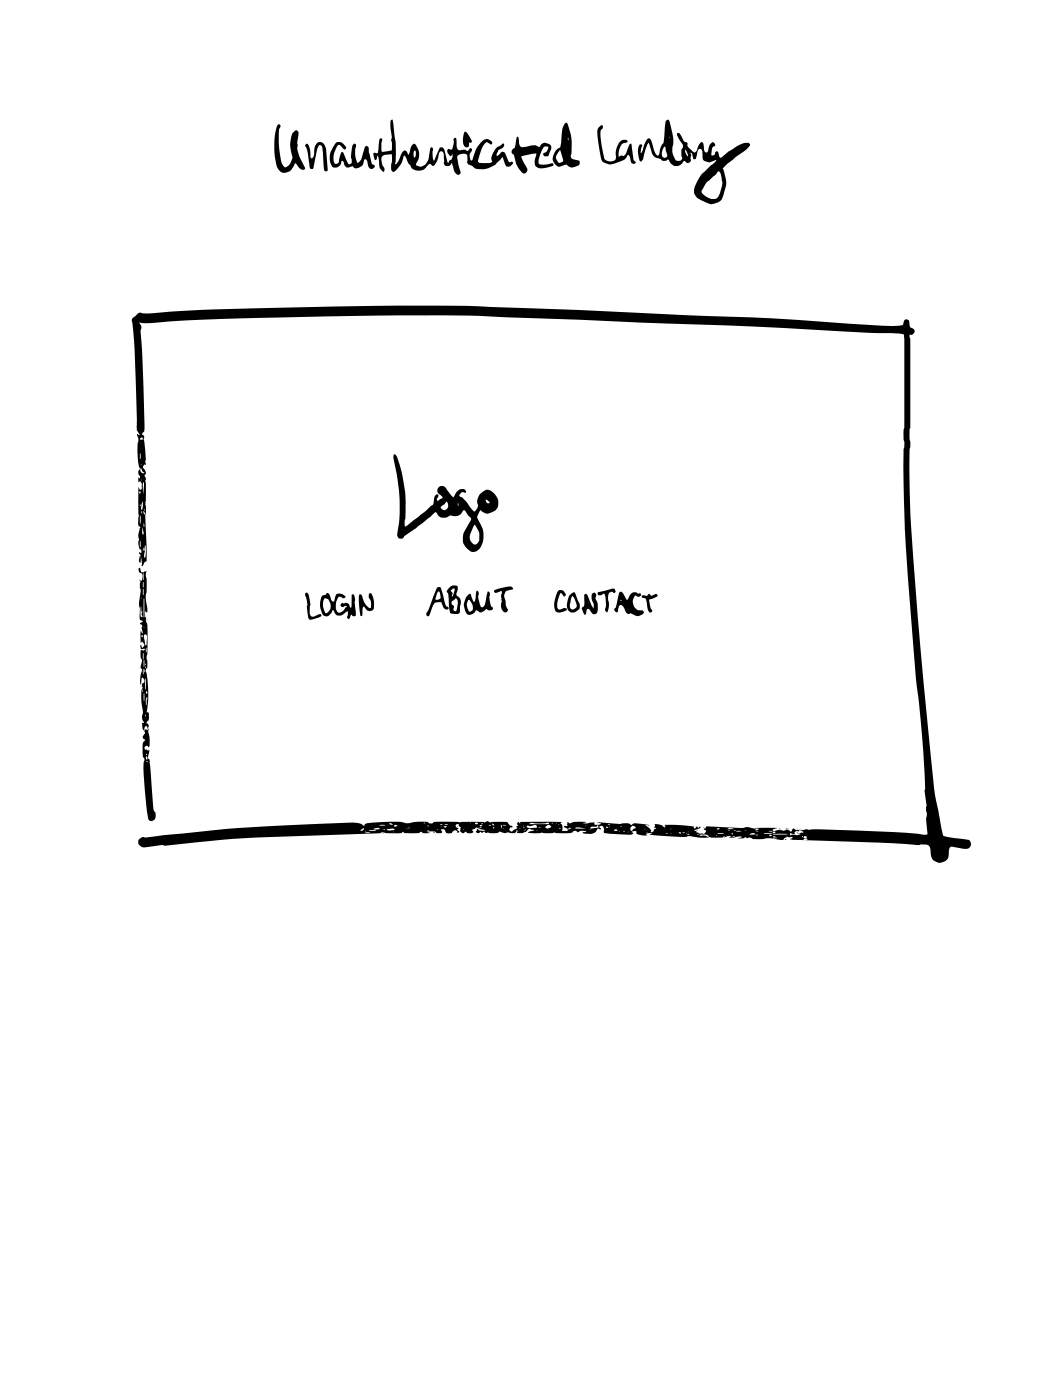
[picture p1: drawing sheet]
<svg xmlns="http://www.w3.org/2000/svg" width="157mm" height="210mm" viewBox="0 0 157 210" stroke-linecap="round" stroke-linejoin="round" font-family="sans-serif">
<path d="M19.9 47.6l-.2 .2a77.8 77.8 0 0 1 .7 10.9l.1 5.7 .4 .6-.1 .1-.3-.2v.2a1.21 1.21 0 0 1 .1 1.2v1.6a5.4 5.4 0 0 0 .3 2.3 .75 .75 0 0 0 0 1.1v.3l-.2-.1v.6l.2-.1 .3 .3v.5a.31 .31 0 0 1 0 .3 .31 .31 0 0 1-.3 .2l-.2-.4v3.4l.1 .9-.1 1.1v.3l.3 .4-.1 .2a2.58 2.58 0 0 0-.1 1.7 1.65 1.65 0 0 0 .2 1.4 .31 .31 0 0 1 0 .5l-.2-.1 .3 .7 .2 1.1-.1 .2h.1l.4-.6 .2-.1v-3.6a18.7 18.7 0 0 1-.1-4.1l-.1-.8a13 13 0 0 0 .1-3.6v-.5a.3 .3 0 0 1-.2-.2 .3 .3 0 0 1 .2-.3l-.1-.5-.3-.4 .2-.5 .2 .1v-.1l-.1-.4 .1-.3v-1.1l-.3-1.9a.45 .45 0 0 0-.1-.7l-.1-.2 .3-.4v-1l-.5-12.8a3.7 3.7 0 0 1 .1-1.8l-.4-.6 1.5 .1 5.6-.4 8.4-.4 21.1-.4a297.3 297.3 0 0 1 23.1 .5l31 1.1 23.6 1.2 .2 .1v.7v13.1l-.1 1 .1 1.4a106.3 106.3 0 0 0 .1 13.4l.7 10a284 284 0 0 0 1.7 18.2l.6 9.5a11.2 11.2 0 0 0 .2 3.3v.6l.1 .7a7.5 7.5 0 0 0 .1 2.8l-.3 .1a197.6 197.6 0 0 0-17.5-.7l-.3-.1-1.2 .1a.74 .74 0 0 1-.8-.2l-.3 .5a.94 .94 0 0 0-1.1-.1l-.5-.1h-1.1v-.2l.6-.2h-3.1a.89 .89 0 0 1-.9 0l-.5-.1a4.2 4.2 0 0 1-2 .1l-4-.2-.2 .1 .1 .1-.4 .2 .4 .2a.44 .44 0 0 1-.3 .5 .44 .44 0 0 1-.5-.1l-.1 .1-.5-.2-.1-.1 .2-.2-.2 .1-.3-.1 .9-.3v-.2l-.1-.1-.2 .2-.2-.2-.3 .3-.2-.2 .1-.1-2.7-.2h-1.6h-.1l.1 .1-.3 .2a1.64 1.64 0 0 0-1.3-.4 .27 .27 0 0 1-.1 .4l.2 .1v.1a.27 .27 0 0 0-.3 .4l-.4 .2 .1-.3-.9-.8 .5 .1 .1-.1-.4-.1a3.9 3.9 0 0 0-2.1 0l-.2 .1a1.68 1.68 0 0 0-1.7-.2l-3.1-.2h-.3l.5 .2-.5 .2-.4-.1-.1-.1 .2-.2h-.3l-1.6 .1 .5-.2a5.9 5.9 0 0 0-2.5 .2l-.2-.1-.2 .3 .1 .1-.2 .2-.3-.1 .1 .2 .4 .3v.2l-.7 .1-.1-.1a.88 .88 0 0 0-.2-1.1l.2-.2h-6.1l-.2 .2-.2-.2-.2 .4 .2 .1-.3 .3 .1 .2-.5 .2a.33 .33 0 0 1-.6 .2 .33 .33 0 0 1 .1-.6l.2 .1 .1-.3a1.08 1.08 0 0 1-.8-.6h-2.3a.41 .41 0 0 1-.6-.1 .7 .7 0 0 1-.9 .1h-2a1.8 1.8 0 0 0-1.3 .1l-.8-.1h-3a.67 .67 0 0 1-1 0 9.7 9.7 0 0 0-3 .2 18.8 18.8 0 0 0-6.1 0l-.4 .2 .1 .2h-.2a2.48 2.48 0 0 0-2.1-.5l-17.2 .9-13.5 1.3a.77 .77 0 0 0-.9 .8 .77 .77 0 0 0 .9 .7l2.5-.3 .6 .1a200.7 200.7 0 0 1 23.9-1.6l8.3-.3a.64 .64 0 0 1 .8 0h2.4l.2-.2 .3 .2h1.2a1.61 1.61 0 0 0 1.3-.2 1.4 1.4 0 0 0 1.2 .2l-.4-.2 .9-.1 .3 .1 .3 .2h.7v-.3l-.1-.2 .5-.1a.7 .7 0 0 0 .9 .6l.3-.1a.4 .4 0 0 1 .4-.3 .4 .4 0 0 1 .4 .4l.2-.2-.3-.3 .2-.2-.2-.1-.2-.3a.29 .29 0 0 1 .5-.1v.1l.3 .3-.1 .2a.43 .43 0 0 0 .2 .6 .43 .43 0 0 0 .6-.2 .75 .75 0 0 0 1.1-.1l-.2-.2a1.12 1.12 0 0 1 1.1-.3l.2-.1 .2 .1-.8 .2 .1 .2-.1 .1a.32 .32 0 0 0 .2 .3 .32 .32 0 0 0 .4-.2l.2 .2 .4-.2a.35 .35 0 0 0 .5 .1l.8 .1a1.23 1.23 0 0 0 1-.2l.7 .2 .6-.1a1 1 0 0 0 1.2-.2v-.1h.1v.4a1.51 1.51 0 0 0 1.6-.5 .56 .56 0 0 1 .7 0l.2 .1-.7 .2-.1 .1 1 .1 1-.1 .9 .1 1-.1 .2 .1h1.3l1.2-.1a.46 .46 0 0 1 .8 0 1.24 1.24 0 0 1 1.2-.1l-.4 .1h-.1l.2 .2a2.19 2.19 0 0 0 1.7-.3l.3-.5 .5 .1-.2-.3 .2-.2a.53 .53 0 0 1 .5 .8l.1 .3 1 .1a10.9 10.9 0 0 0 3.2 0l.1-.1-.3-.2 .5-.1 .3 .1v.3l.8 .2h.8l-.2-.1 .1-.1 .7-.1-.3 .2 3.8 .3a4.8 4.8 0 0 0 2.1-.1l.5 .1a7.5 7.5 0 0 0 2.7 .1l1.8 .1 .2-.2h.1v.2l.8-.3 .2 .1-.3 .2h.8l.9-.2 .2 .1-.1 .1-.5 .1h.9l.2-.2 .3 .2a.89 .89 0 0 1 1 .1h1.4a5.2 5.2 0 0 1 2.7 .1 .4 .4 0 0 0 .5-.2l.5-.2h.3h.2l.2 .1-.4 .2 .8 .1 13.1 .4 5.2 .4a2.43 2.43 0 0 1 1.7 .1l.3 .7a1.44 1.44 0 0 0 .8 1.7 1.44 1.44 0 0 0 1.8-.5l.1-.6a1.05 1.05 0 0 1 .4-1.2l.6 .1a3.7 3.7 0 0 0 2 .2 .73 .73 0 0 0-.1-1.3l-3-.4-.8-.3-1-5.1a45.4 45.4 0 0 1-.8-6.4l-1.9-20.8a246.5 246.5 0 0 1-1.3-22.5v-3l.1-.9-.1-.8v-1.2l.1-.3v-13.2a.56 .56 0 0 1 0-.7 .52 .52 0 0 0 .7-.5 .52 .52 0 0 0-.6-.5l-.2-.4v-.5a.42 .42 0 0 0-.3-.4 .42 .42 0 0 0-.5 .2l-.1 .5-.2 .2-.7 .1h-1.9l-5.3-.3a461.6 461.6 0 0 0-26.6-1.4l-12.4-.6-9.7-.4a481.6 481.6 0 0 0-38.4 0 280.9 280.9 0 0 0-18.3 .8h-.5a.91 .91 0 0 0-1 .5zM120.3 125.6l.4-.1 .1 .2-.4 .1-.1-.1zM117.4 125.7h.3zM120.3 125.2h.3l.2 .1-.2 .2h-.2l-.2-.2zM115.7 125.4h.6zM120 125.2h.2l-.1 .1zM117.7 125.2h.1zM115.7 125.2h.4zM109.6 125.2h.4zM104.7 125l1-.1 .4 .3h-.3l-.2-.1h-.1l-.2-.1-.4 .1zM115.1 125l.3-.1 .2 .2h-.5zM107.1 125.1h.2zM118.2 124.8h.7v-.2a.39 .39 0 0 1 .6-.1v-.1a.41 .41 0 0 1 .7 .2l-.5 .1-.4-.1-.1 .1 .6 .2-.5 .1a1.03 1.03 0 0 0-1 0zM113.1 125h.4zM102.9 124.8h.3l-.3 .2zM115.7 124.9h2.2zM112.2 124.8a.5 .5 0 0 1 .8 .1h-.5zM109.5 124.7l.2 .1-.1 .1h-.1zM104.3 124.9h.3zM114.3 124.8h1.3zM107.4 124.8h.9zM102.7 124.8h.1zM101.6 124.6h.3l-.1 .2zM100.4 124.7l.1 .1zM99.6 124.8h.3zM57.2 124.7l.2 .1zM115.7 124.5h.3v.2h-.3zM102.1 124.6h.4zM96.7 124.6l.2 .1zM64.8 124.6h.3zM54.6 124.6h.8zM102.9 124.5h.2zM93.9 124.5l.2 .1zM58.8 124.5h.2zM115 124.4h.6zM113.2 124.4l.3 .1zM110.2 124.4h.7zM93.3 124.4l.2 .1zM92.6 124.4h.2zM54.6 124.4l.2 .1zM113.1 124l.5 .1-.5 .2zM111.5 124.3h.2zM109.8 124.3h.3zM108.9 124.3h.3zM94.5 123.7a.36 .36 0 0 1 .4-.1 .36 .36 0 0 1 .2 .4h-.3l-.2 .4h-.1l-.2-.4zM91.9 124.2h.4l.1 .1h-.4zM80.3 124.3h.2zM78.5 124.2h.2l-.2 .1zM71.6 124.1l.7 .1 .3 .1h-.9l-.1-.1zM63.9 124.3h.3zM55.2 124.3h1.1zM54 124.2l.4-.3 .1 .2-.3 .2h-.2zM85.1 123.9l.4 .1-.4 .2zM69.3 124.2h.2zM65.4 124.2h.1zM57.3 124.2h.3zM119.8 124.1h.2zM119.2 124.1h.2zM117.6 124.1h.5zM116.6 124.1h.2zM108.8 124.1l.3-.2 .7 .2zM107.3 124l.3-.1 .1 .2-.4 .1zM100.3 124.1h.2zM96.4 124.1h.2zM88.2 124.2h.2zM57.9 124.1h.5a.62 .62 0 0 1 .7 .1l-.4 .1a.64 .64 0 0 1-.8-.2zM55.9 124a.68 .68 0 0 1 .9 .1l-.6 .1zM99.5 123.8l-.1 .2zM86.2 123.9l.3-.1 1.2 .2h-1.5h-.1zM83.6 124h.3zM81.7 123.7l.1-.1a.39 .39 0 0 1 .4-.1 .39 .39 0 0 1 .3 .3l-.6 .2-.3-.2zM77.7 124h.2zM75.2 124h.2zM74.9 123.5h.2v.5zM73.8 123.8l.2 .1-.1 .1h-.1zM61.2 123.8l.1 .2h-.1zM60.8 124h.2zM105.2 123.8l.2 .1zM102.9 123.9h.2zM90.7 123.8l.1-.1 .3 .2h-.4zM88.4 123.9l.1-.2h.9v-.2l.2 .3-.1 .1-.9 .1h-.2zM80.6 123.9h.3zM78.8 123.6h.3a.62 .62 0 0 0 .7-.1h.5l.1 .2-.1 .2h-1.3zM78.3 123.9h.2zM66.4 123.7h.5l-.2 .2zM92.9 123.7h.2zM91.1 123.8l.2-.1zM59 123.5l.5 .1-.4 .2zM78.3 123.6l.1 .1zM71.8 123.5h.4l-.2 .2-.2-.1zM66 123.7h.1zM63.9 123.6l.3 .1zM87.6 123.5h.1zM75.3 123.5h.5l-.5 .1zM73.7 123.3l.3 .2h-.3zM73.1 123.5h.4zM56.8 123.5h.8zM90.9 123.4h.4zM66.5 123.4h.5zM65.8 123.4h.4zM58.2 123.3h.4l.2 .2-.4-.1zM70.1 89a2.04 2.04 0 0 0-.1 3 1.23 1.23 0 0 0 1.3-.6h.2a.71 .71 0 0 0 1.2-.2h.1a.52 .52 0 0 0 .5 .2 .52 .52 0 0 0 .5-.5h-.2a2.82 2.82 0 0 1-.3-2.1l-.1-.2h-.2l-.4 1.9a.4 .4 0 0 1-.2 .3 .4 .4 0 0 1-.5 0 3.8 3.8 0 0 1-.3-2.2l-.3-.2-.1 .7a1.04 1.04 0 0 1-.3 1l-.5-1.2zM21.1 70.1l.2 .4 .3 .2v.1a.48 .48 0 0 1-.5-.2 .48 .48 0 0 1 0-.5zM72.7 74.8a.62 .62 0 0 1 .6 .5l-.5-.1zM58.5 18l-.1 .9 .2 1.6-.1 .5 .2 .3-.1 1.1-1.4 .3a4.1 4.1 0 0 1 0-1.9l-.3-.1-.1 .2-.2 2h-.2h-.4l-.1 .1 .2 .9h.2l.3-.6 .1 1.1a1.15 1.15 0 0 0 .8 1.3 .82 .82 0 0 0-.3-1 1.64 1.64 0 0 1 0-1.3l.3-.2 1.1-.1 .1 1.1a1.41 1.41 0 0 0 .1 1.5 3.2 3.2 0 0 0 1.5-2l.2-.4 .7 1.3a1.57 1.57 0 0 0 1.4 .9 1.57 1.57 0 0 0 1.5-.8l.2-.2 .2 .1 .3 .2a1.26 1.26 0 0 0 .7-1.1 .99 .99 0 0 1 .6-1.1 1.09 1.09 0 0 1 .3 1.3v.4a.59 .59 0 0 0 .6 .6 .59 .59 0 0 0 .6-.5 2.88 2.88 0 0 0 .8 1.7 .37 .37 0 0 0 .5-.3l-.4-1.7a.69 .69 0 0 1 0-.7 .69 .69 0 0 1 .6-.4l.7 .1a1.23 1.23 0 0 1 .1 1.1l.2 .4 .4 .2a2.79 2.79 0 0 0 3.7-.3l1-1 .1 .1a1.78 1.78 0 0 0 .7 1.4l.3-.1 .5-.6-.2-.1-.4 .1-.1-.1-.3-.8a.6 .6 0 0 0-.7-.7l-.7 .7a.97 .97 0 0 1 .5-1.1 .48 .48 0 0 0 .5-.3 .48 .48 0 0 0-.1-.5l-.5 .3a2.21 2.21 0 0 0-1.2 2.2v.2l-.3 .2h-1.5l-.3-.3 .2-.5a3.8 3.8 0 0 1 1.1-2.3l.7 .3 .2-.2a.95 .95 0 0 0-.9-.6 .95 .95 0 0 0-.9 .6 5.1 5.1 0 0 0-1.2 2.5l-.1 .1h-.2a1.34 1.34 0 0 1 .2-1.6l-.2-.2-.4 .4-.4-.2h-.3a.62 .62 0 0 1-.7 0 .62 .62 0 0 1-.3-.6v-1l-.2-.2-.2 .3v.3l-.2 1.1-.2 .1-.4-.1a.61 .61 0 0 0-.1 .6 .61 .61 0 0 0 .5 .4l.2-.2v.1a1.07 1.07 0 0 1-.5 1l-.1 .2-.1-.1-.5-1.8a.45 .45 0 0 0-.7-.4l-.8 1.9h-.1l-.1-.3-.1-1.6-.1-.1-.2 .1-.1 .5a2.35 2.35 0 0 1-.9 2.2 .76 .76 0 0 1-1.1-.2 2.19 2.19 0 0 0-.3-3.1 1.43 1.43 0 0 0-.7 1.4l-.2 .2-.2-.4-.3-.2a1.87 1.87 0 0 0-.9 1.5l-.3 .4-.2 .2v-3.3l-.4-3.4zM58.9 68v.3a39.5 39.5 0 0 1 .9 8.2l-.1 1.6-.3 1.9a.56 .56 0 0 0 .5 .6 .56 .56 0 0 0 .6-.4l1.8-1.1 2.1-1.7 .7-.7h.2a1.19 1.19 0 0 0 1.9 .5l.2-.1a1.31 1.31 0 0 0 1.8-.6l.2-.1 .2 .1 .4 .6a.6 .6 0 0 1 .5 .5 .6 .6 0 0 1-.3 .6 4.2 4.2 0 0 0-.9 2.5 2.02 2.02 0 0 0 1.6 1.9 1.79 1.79 0 0 0 1.4-1.7 4.7 4.7 0 0 0-.9-3.4l.2-.5 .3-.6a1.4 1.4 0 0 0 1.9 .2 1.6 1.6 0 0 0 .2-2.7 1.21 1.21 0 0 0-2-.1 1.63 1.63 0 0 0-.5 1.9 .93 .93 0 0 1-.6 .8l-1.6-2a.58 .58 0 0 1-.6-.4 .57 .57 0 0 1 1-.3v-.1a.67 .67 0 0 0-.5-.5 .67 .67 0 0 0-.7 .3l-.7 .9-.5-.5a2.39 2.39 0 0 0-1-1.1 .69 .69 0 0 0-.8 .4 .69 .69 0 0 0 .4 .9l.3 .4-.7 .5a.33 .33 0 0 1-.1-.3 .33 .33 0 0 1 .2-.3v-.4a.53 .53 0 0 0-.6 .7l-.1 .3a.67 .67 0 0 1-.4 .8l-.8 .7-2.7 2.1-.3 .2-.1-.2a22.3 22.3 0 0 0-.9-9.3l-.4-1.1-.2-.2zM20.9 73.6h.1v.3l-.2-.1zM77.3 20.5v.4a2.09 2.09 0 0 1-.7 1.7v.3l.3 .4 .3 1.2 .4 .8a.92 .92 0 0 0 1 .6l.2-.2a.76 .76 0 0 0-.2-1l-.6-1.3 1.8-.4h.4l.1 .1a2.37 2.37 0 0 0-.1 1.8 2.15 2.15 0 0 0 2.2 .1l.4-.3-.1-.3a3.1 3.1 0 0 1-2 .1 3.8 3.8 0 0 1 .8-2.5h.5a.87 .87 0 0 1-.7 1 .48 .48 0 0 0 .5 .4 .48 .48 0 0 0 .4-.5 .92 .92 0 0 0 .1-1.3 .94 .94 0 0 0-1.5 .4h-.1a1.02 1.02 0 0 0-1-.2l-1.1 .2a.64 .64 0 0 1-.7-.1 .64 .64 0 0 1-.2-.6l-.1-.7zM79.2 123.3l.4-.2a5.9 5.9 0 0 0 2.4 0l.1 .1v.2zM84.5 18.5l-.3 .8-.3 2.7a2.03 2.03 0 0 0-1.1 2.2 1.12 1.12 0 0 0 1 .7l.9-.3 .1 .1a1.07 1.07 0 0 0 1.5 .2 .53 .53 0 0 0 .4-.9l-.6-.1a.59 .59 0 0 1-.6-.2 .59 .59 0 0 1 0-.7 7.9 7.9 0 0 0-.7-4.6zM21 67.9v.8zM70.4 123.2h.1zM83.7 22.5h.2l.4 1.4a.46 .46 0 0 1-.4 .4 .46 .46 0 0 1-.6-.3 1 1 0 0 1 .3-1.3zM71 78.6l.4 .4a2.19 2.19 0 0 1 .2 2.1 .58 .58 0 0 1-.5 .4 .58 .58 0 0 1-.6-.4 1.54 1.54 0 0 1 .1-1.7zM85 20.6v.4zM20.9 85a.5 .5 0 0 0 .2 .8 1.03 1.03 0 0 1 0 1.1l-.3-.1 .2 .3-.1 .8a1.75 1.75 0 0 1 0 1.4l-.1 1 .1 1.2a1.93 1.93 0 0 0 .2 1.3l.2 .2-.4 .3 .1 .1a.31 .31 0 0 1 .3 .2 .31 .31 0 0 1-.1 .4l.2 .6-.1 .2-.2-.4v1.8l.1-.2a.46 .46 0 0 1 .4 .5 .46 .46 0 0 1-.3 .4l-.2-.4-.1 .1 .1 .5h.4l.2 .1a.52 .52 0 0 1-.6 .2 1.97 1.97 0 0 0 .2 1.4l-.2 1.2a.5 .5 0 0 1 0 .8l-.1 .6a1.23 1.23 0 0 0 .1 1.1l.1-.7 .1-.4a.51 .51 0 0 1 .3 .5 .51 .51 0 0 1-.3 .5l.1 .5-.1 .2a7.4 7.4 0 0 0 .1 3.3v.3a1.26 1.26 0 0 0 .2 1.4l-.2 .1h-.1v.8l.2 .3h.1l.1-.5 .2-.1 .2 .3v.2a.3 .3 0 0 0-.4 .1 .3 .3 0 0 0 0 .4l-.3 .5a.44 .44 0 0 0 .3 .6l-.3 .4-.1 .8 .1 1.2 .2 .5a11.7 11.7 0 0 0 0 4.2l.5 4.4a.59 .59 0 0 0 .7 .6 .59 .59 0 0 0 .5-.7v-.6l-.3-.2-.1-.5-.5-7.2-.2-.2 .2-1.2-.3 .1-.1-.2h-.2a.32 .32 0 0 1-.1-.5 .32 .32 0 0 1 .5 .1 2.24 2.24 0 0 0 .1-1.8 .71 .71 0 0 1 0-.8l-.1-.2a.45 .45 0 0 0-.2-.7v-.2a1.29 1.29 0 0 0 .1-1.5l-.1 .1a19.5 19.5 0 0 0-.1-6h-.1a.92 .92 0 0 1 .3-.9l-.2-1.5 .2-.4v-3.1a3.9 3.9 0 0 0-.3-2l.1-.2a1.14 1.14 0 0 1-.2-1.1l.2 .2 .1-.1v-.9a4.8 4.8 0 0 1-.1-2.4v-1.7l-.1-.6 .1-.5-.4 .1h-.3l-.2-.5zM74 88.3l-.1 .2 .3 .2 .9-.2-.1 .7 .1 .8a1.23 1.23 0 0 0 .5 1.7h.1a.35 .35 0 0 0 .3-.3 .35 .35 0 0 0-.1-.4l-.2-.5v-.6a1.01 1.01 0 0 1 .4-1.5l.6-.2 .1-.1-.1-.1a1.74 1.74 0 0 0-1.5 0zM21.9 97v.7zM67.2 88l-.1 .1a.38 .38 0 0 0-.3 .4 .38 .38 0 0 0 .3 .3l.1 1.5a2.59 2.59 0 0 0 .3 1.5l.7 .1a.54 .54 0 0 0 .6-.3v-.7a1.38 1.38 0 0 0-.5-1.9l.2-1.2a.9 .9 0 0 0-1.3 .2zM70.1 89.8a1.28 1.28 0 0 1 .5 1.6l-.2 .1a1.05 1.05 0 0 1-.5-1.1zM69.5 19.7a1.98 1.98 0 0 0 .2 2.3h.4l.1-.7 .3 .1 .1-.2a2.78 2.78 0 0 0-1-1.5zM66 75.8l.5-.3 .3-.4a.68 .68 0 0 1 .2 .8 .68 .68 0 0 1-.8 .3l-.2-.2zM65.6 88.5l.2 .1 .1 .6a.47 .47 0 0 1-.2 .5 .47 .47 0 0 1-.5 0l.2-1zM65.4 88l-1.2 3.1a1.05 1.05 0 0 0-.3 1.1h.2l.1-.1 .3-.8a1.85 1.85 0 0 1 .7-1.1h.8a1.25 1.25 0 0 0 .8 1 .25 .25 0 0 0 .3-.2 .25 .25 0 0 0-.3-.2l-.2-.5-.6-2.3-.3-.1zM62 22.6l.1-.1 .1 .2v.3a.4 .4 0 0 1-.2 .6l-.1-.6zM53.7 89l.1 1.9 .2 1.3h.2l.1-1.1 .1-.3h.1a.78 .78 0 0 0 .6 .7 .78 .78 0 0 0 .9-.4 2.95 2.95 0 0 0-.5-2.3h-.1a.78 .78 0 0 0 .1 1.1v1.1a1.22 1.22 0 0 1-1-1l-.1-.2a.98 .98 0 0 0-.5-.8zM21.7 100.1v.5zM22 92.7v.2zM21.3 103.2v.4zM21.6 95.1l.1-.1 .2 .1 .1 .2-.1 1.3-.2-.1zM48.2 89.2a2.73 2.73 0 0 0 .3 3 .84 .84 0 0 0 1.2-.7l.1-.2 .2 .1a.86 .86 0 0 0 .6 .8 .86 .86 0 0 0 1-.4l.4-.3v.6a.29 .29 0 0 0-.1 .3 .29 .29 0 0 0 .4 .2l.3-.6a.41 .41 0 0 0 .7 .1l-.2-2 .1-.3a.86 .86 0 0 0-.4-.9l-.2 .1v1.8l-.1 .2-.1-.2a.59 .59 0 0 0-1-.5 .3 .3 0 0 0-.4 .2 .3 .3 0 0 0 .3 .4l.4-.2 .2 .1-.2 .1a1.11 1.11 0 0 1-1.1 .8 1.97 1.97 0 0 1 .1-2.4h.3a.37 .37 0 0 0 .4 .3 .37 .37 0 0 0 .3-.3l-.2-.2a.82 .82 0 0 0-1-.2 .82 .82 0 0 0-.4 .9l-.1 .2-.2 .1-.2-.2-.3-.9-.2-.2h-.2l-.1 .2zM50.3 21.4a2.95 2.95 0 0 0-.6 3.6 .93 .93 0 0 0 1.4-.8l.1-.1 .2 .1a.72 .72 0 0 0 1 .8l.4-.1a.68 .68 0 0 0 1.1 .1l.2-.1a.84 .84 0 0 0 .3-.8l.1-.2 .2-.1 .2 .2 .1 .3a.9 .9 0 0 0 .6 1h.1a.37 .37 0 0 0 .4-.4 .37 .37 0 0 0-.4-.4l-.5-2.1a.38 .38 0 0 0-.1-.4 .38 .38 0 0 0-.4-.1l-.3 .8a2.05 2.05 0 0 1-.8 1.6l-.1 .1a3.3 3.3 0 0 1-.2-2.6l-.1-.2-.2-.1a1.22 1.22 0 0 0-.4 1.2l-.1 .9a.61 .61 0 0 1-.3 1l-.8-1.7-.2-.2a2.92 2.92 0 0 0-.5 1.6l-.1 .1a.37 .37 0 0 1-.4 .1 .37 .37 0 0 1-.3-.4 3.3 3.3 0 0 1 .7-2.4 .59 .59 0 0 1 .7 .5l.2 .2 .3-.2a1.07 1.07 0 0 0-1.5-.8zM48.6 89.6l.4 .1a1.52 1.52 0 0 1 .4 1.6l-.6 .5a1.94 1.94 0 0 1-.2-2.2zM45.7 88.8v.5a1.66 1.66 0 0 1 .2 1.4l.3 1.8 .2 .3 .7-.2a1.17 1.17 0 0 0 1-.5l-.1-.2a.81 .81 0 0 0-.8 .3l-.3 .1a.83 .83 0 0 1-.5-1.2 3.7 3.7 0 0 0-.4-2.3l-.2-.1zM21 65.6l.3-.1 .1 .3h-.3h-.1zM21.1 69.6h.1zM45.8 21.6l-.1 .2a4.2 4.2 0 0 1 .5 2.4l.2 .9a.29 .29 0 0 0 .2 .2 .29 .29 0 0 0 .3-.2l.5-2.6 .4-.8a.36 .36 0 0 1 .4 .3l.3 3.4a.28 .28 0 0 0 .2 .2 .28 .28 0 0 0 .3-.2l-.2-3.2a.95 .95 0 0 0-1.3-.8 1.94 1.94 0 0 0-.5 1.7l-.1 .4-.2 .2h-.2v-.3a2.38 2.38 0 0 0-.6-1.9zM96.1 89.2v.2l.4 .1a2.63 2.63 0 0 1 .4 1.7l.2 .4a.29 .29 0 0 0 .5-.1 .29 .29 0 0 0-.2-.4l-.2-1.4 1-.3a.24 .24 0 0 0 .2-.3 .24 .24 0 0 0-.3-.2l-.7 .3-.1-.2h-.3a.33 .33 0 0 1-.6 .1zM92.7 88.6l-.3 1.5a1.22 1.22 0 0 1-.5 1.1v.1a.31 .31 0 0 0 .3 .3 .31 .31 0 0 0 .3-.1v-.2a.65 .65 0 0 1 .5-.7l.3 .2 .3 .7a.54 .54 0 0 0 .8 .3 1.33 1.33 0 0 0 1.9 0l.1-.2-.2-.2a1.3 1.3 0 0 1-1.4-.8 1.3 1.3 0 0 1 .3-1.5 .44 .44 0 0 0 .5 .2 .44 .44 0 0 0 .3-.4 .22 .22 0 0 0-.4 0 .91 .91 0 0 0-.9-.2 .91 .91 0 0 0-.6 .8l-.1 .3-.1-.1-.6-1-.3-.1zM41.6 18.7a10.1 10.1 0 0 0 0 6.6 1.18 1.18 0 0 0 2.1 0l.4-.8a.86 .86 0 0 1 .6 .6l.6 .3 .3-.1v-.2a6 6 0 0 1-1.1-3.6v-.1a2.89 2.89 0 0 0 0-1.8l-.1-.1a1.36 1.36 0 0 0-.9 1.5 7.8 7.8 0 0 0 .3 2.7 1.5 1.5 0 0 1-1.2 1.3 2.32 2.32 0 0 1-.7-1.7 14.4 14.4 0 0 1-.1-4 .35 .35 0 0 0 .2-.4 .35 .35 0 0 0-.3-.3zM21.5 89.6v2.8zM87.5 89l-.2 1.8a.27 .27 0 0 0-.2 .4l.4 .8 .2-.1 .1-.7 .2-.1 .2 .1 .2 .2a.56 .56 0 0 0 .6 .5 .56 .56 0 0 0 .5-.7 2.81 2.81 0 0 0-.4-1.7 .41 .41 0 0 0 .1-.5 .41 .41 0 0 0-.5-.2 1.23 1.23 0 0 0 .1 1.4v.9l-.3-.5-.6-1.5-.2-.2zM21.8 99.8v.2zM83.2 123.2h.1zM85.2 89.1a2.16 2.16 0 0 0 0 2.4 1.04 1.04 0 0 0 1.1 0 1.04 1.04 0 0 0 .4-1.1l-.7-1.7h-.4zM82.5 123.2h.3zM83.6 88.4l-.4 .8a2.61 2.61 0 0 0 .1 2.4 1.7 1.7 0 0 0 1.5-.3 .43 .43 0 0 0-.3-.3 .43 .43 0 0 0-.4 .2 .45 .45 0 0 1-.6-.1 .45 .45 0 0 1-.1-.5v-.2a2.82 2.82 0 0 1 .6-1.6l.5 .5 .2-.2a.8 .8 0 0 0-1.1-.7zM89.6 19.1a2.95 2.95 0 0 0-.1 2l.4 2.1a1.48 1.48 0 0 0 2.3 1.2l1.2-.5 .2-.2 .3-.5h.2l.2 .5a.69 .69 0 0 0 .4 .8 .26 .26 0 0 0 .4-.1 .26 .26 0 0 0-.2-.3l-.1-.2-.3-2.4-.3 .1-.5 1.4-.4 .4a.52 .52 0 0 0-.7 .1 2.38 2.38 0 0 1 .6-2l.7-.2a.39 .39 0 0 0-.6-.4 2.24 2.24 0 0 0-1.1 2.7 .99 .99 0 0 1-1.6 .4l-.1-.2-.4-2a5 5 0 0 1-.1-2.4 .4 .4 0 0 0 .1-.7zM85.6 89.3l.1-.1 .2 .3 .3 .7a.62 .62 0 0 1-.1 .8 .47 .47 0 0 1-.6 .2 .47 .47 0 0 1-.2-.6zM21.8 101.6v1.6zM21.4 100.1v.8zM21.4 97.7v1zM21.7 81.7l.1-.1v.6l-.1 1.2a.44 .44 0 0 1-.1-.6zM21.4 87.1v.8zM21.4 82l.1 .2-.1 .3zM21.5 76.5l.2 .3v.2l-.2-.2zM21.5 78.3v.6zM95.7 21.6a2.68 2.68 0 0 0 .2 2.6 1.08 1.08 0 0 0 .5-1.1l.4-1.2 .2-.5 .3 .6a1.97 1.97 0 0 0 .7 1.5l.9 .3 .2 .3h.6l.3-.2 .1 .1a1.12 1.12 0 0 0 1 .9 1.12 1.12 0 0 0 1.1-.7 .38 .38 0 0 1 .6 .2 .48 .48 0 0 0 .5-.2 .48 .48 0 0 0 0-.5l.1-.4v-.4a.64 .64 0 0 1 .3 .6l.1 .3h.3l.1-.4a1.05 1.05 0 0 1 .6-1.1 1.11 1.11 0 0 1 .3 1.2l.2 .5a1.5 1.5 0 0 0 1.8 0h.1l-.3 .4a8.2 8.2 0 0 0-2.7 3 1.61 1.61 0 0 0 .9 2.6 2.29 2.29 0 0 0 2.1 .4 1.46 1.46 0 0 0 1.1-1.4 5.1 5.1 0 0 0-.1-3.8l.7-.7 1.6-1.3a4.1 4.1 0 0 0 1.8-1.5l-.3-.3a4.1 4.1 0 0 0-2.7 1.1l-1.4 1.1h-.1l-.2-.2-.2-.7h-.3l-.1 .2a.29 .29 0 0 1-.2 .4 .29 .29 0 0 1-.4-.2l.1-.5a.62 .62 0 0 1 .5-.8 .38 .38 0 0 0-.2-.5 .38 .38 0 0 0-.5 .3l-.4 1.1-.2 .1-.2-.1-.2-.6a.64 .64 0 0 0-.3-.8 1.98 1.98 0 0 0-.8 1.3l-.2 .2h-.2l-.3-.3a1 1 0 0 1-.6-1.1l-.5-.2-.7-1.3h-.3l-.1 .3 .7 1.1a.76 .76 0 0 1 0 1.1v1.1a.56 .56 0 0 1-.4 .6 .56 .56 0 0 1-.7-.5 2.76 2.76 0 0 1-.1-2.2 10.7 10.7 0 0 0-.7-3.4l-.2-.1-.3 .3-.2 2.6a1.49 1.49 0 0 1-.5 1.1l-.3 1.2-.1 .2a.87 .87 0 0 1-.6-.8 3 3 0 0 0-.7-1.8h-.2a3.6 3.6 0 0 0-.9 1.9l-.2 .3v-.7l.2-.4-.1-.2zM89.5 88.7v.2l.1 .2h.3l.4-.2a.94 .94 0 0 1 .3 .9l.1 1a.42 .42 0 0 0-.2 .5 .42 .42 0 0 0 .4 .3 2.95 2.95 0 0 0 .1-2v-.3a.56 .56 0 0 1 .7-.6l.2 .1 .2-.2-.1-.4-.4-.1zM21.4 72.3l.2-.1-.2 1.8zM21.2 76.5v.4zM105.9 27.2l1.2-1 .3-.5a.54 .54 0 0 1 .5 .7 3.9 3.9 0 0 1-.7 3.3 2 2 0 0 1-2.2-1zM67.7 88.2l.2-.1a.96 .96 0 0 1-.1 1l-.1 .2v-.6l-.3-.3zM68.4 123.7h.2zM71.1 123.2h.4v.1h-.3zM21.2 95.1h.1v.3zM21.3 91.5v.2zM83.5 123.4h.2zM21.9 112.9l.1 .1h-.2zM21.4 85.8v1zM21.1 90.8l.2 .9a.43 .43 0 0 0 .1 .6h-.3zM20.9 83.2l-.1 .8 .2 .3v-.2a.87 .87 0 0 0-.1-.9zM21.3 78.9l.2 .7-.1 .4-.1-.1zM21.4 75l-.1 1.3a.45 .45 0 0 1-.1-.7zM99.5 21.9l.1 .2 .2 .8a.42 .42 0 0 1-.2 .7 .42 .42 0 0 1-.6-.5l.2-.7zM20.9 77.2l.1 .2v1zM21.5 93.8l.1 .2zM67.6 90l.6-.4a1.19 1.19 0 0 1 .2 1.3l-.1 .6-.3-.1-.1-.1v-.6l-.1-.1a.42 .42 0 0 1-.2-.6zM21 81v.9zM21.9 113.2l.1 .1v.4l-.2-.1zM21.9 103.5l.1 .1v.2l-.2-.1zM21.5 76.3l.2-.1v.2zM21.1 102.7v.1zM22.3 114.1v.1zM102.5 22.4l.2 .3a.62 .62 0 0 1 .2 .7l-.3-.4zM92.8 89.8h.2v.2zM21.5 103.8v1.2zM68.6 75.2v.6zM21.9 114h.2zM21.4 88.1v1zM21.9 104.4h.1l.1 .1-.2 1-.1-.8zM21.7 99.3l.1 .3zM21.5 98.8v1zM100.2 20.5v.2zM21.2 71.8v.2zM21.8 106.9v.3zM21 75.5v.3zM21.2 89.5v.1zM63.4 123.2h.3zM72 123.3h.3z" fill="#000"/>
</svg>
